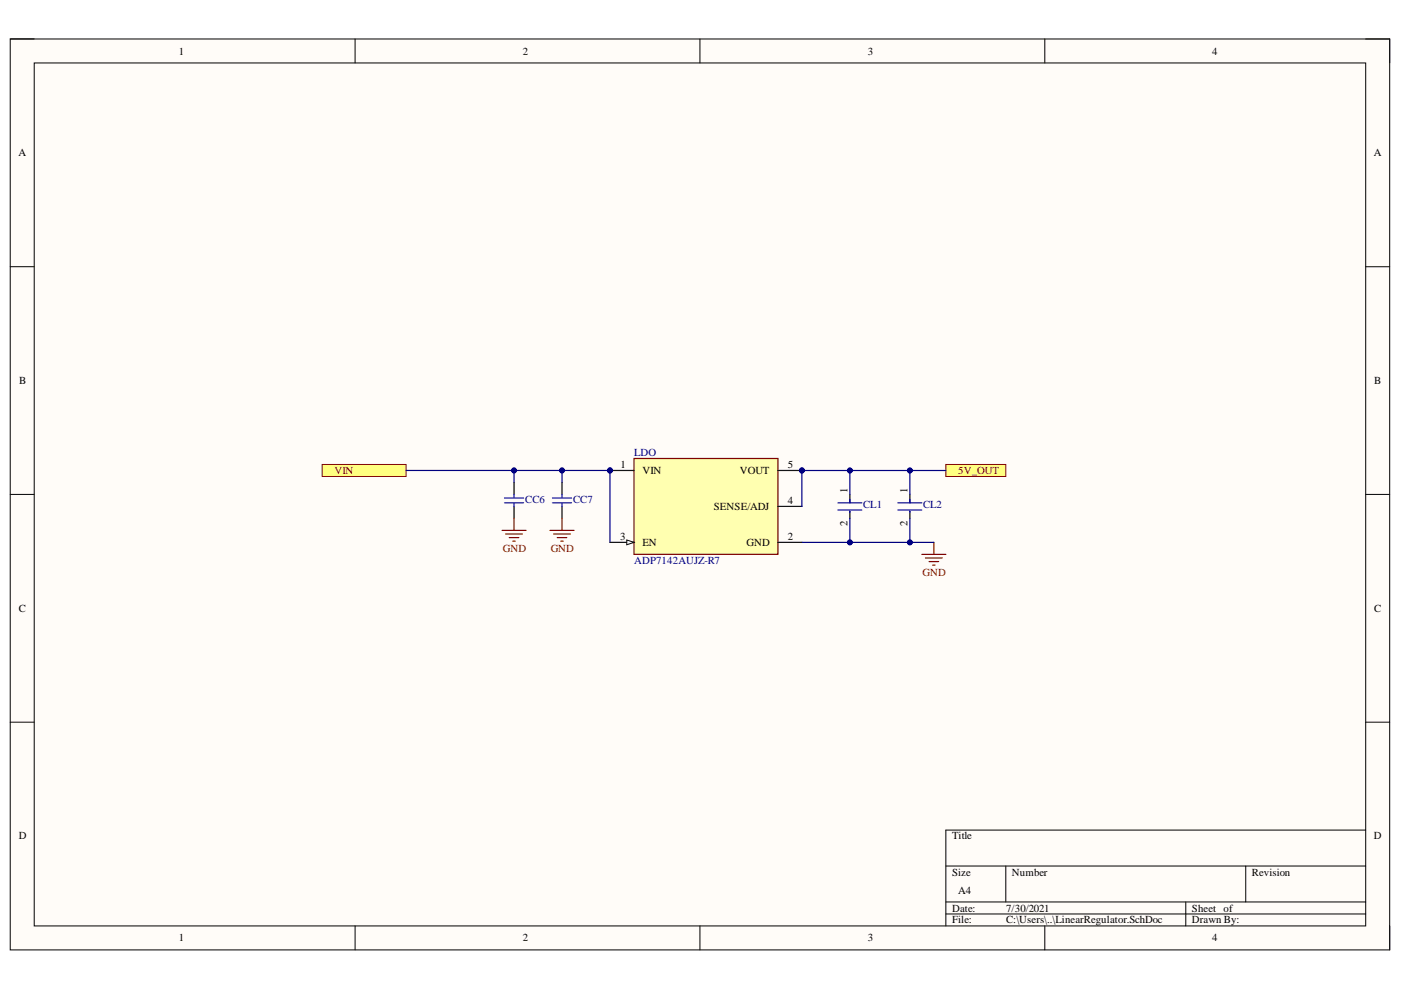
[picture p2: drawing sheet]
<svg xmlns="http://www.w3.org/2000/svg" width="297mm" height="210mm" viewBox="0 0 297 210" stroke-linecap="round" stroke-linejoin="round" font-family="sans-serif">
<defs><g id="words">
<g font-size="2.3">
<text x="37.9" y="11.6">1</text>
<text x="110.8" y="11.6">2</text>
<text x="184" y="11.6">3</text>
<text x="257" y="11.6">4</text>
<text x="3.9" y="33.1">A</text>
<text x="291.3" y="33.1">A</text>
<text x="4.1" y="81.4">B</text>
<text x="291.4" y="81.4">B</text>
<text x="131.6" y="99.2">1</text>
<text x="136.2" y="100.5">VIN</text>
<text x="156.9" y="100.5">VOUT</text>
<text x="167" y="99.2">5</text>
<text x="167" y="106.9">4</text>
<text x="179.7" y="104.6" transform="rotate(-90 179.7 104.6)">1</text>
<text x="192.4" y="104.6" transform="rotate(-90 192.4 104.6)">1</text>
<text x="151.4" y="108.1">SENSE/ADJ</text>
<text x="179.7" y="111.5" transform="rotate(-90 179.7 111.5)">2</text>
<text x="192.4" y="111.5" transform="rotate(-90 192.4 111.5)">2</text>
<text x="131.5" y="114.5">3</text>
<text x="136.2" y="115.7">EN</text>
<text x="158.3" y="115.7">GND</text>
<text x="167" y="114.5">2</text>
<text x="4" y="129.7">C</text>
<text x="291.4" y="129.7">C</text>
<text x="4" y="178">D</text>
<text x="201.9" y="178">Title</text>
<text x="291.3" y="178">D</text>
<text x="201.9" y="185.7">Size</text>
<text x="214.6" y="185.7">Number</text>
<text x="265.4" y="185.7">Revision</text>
<text x="203.1" y="189.5">A4</text>
<text x="201.9" y="193.3">Date:</text>
<text x="201.9" y="195.8">File:</text>
<text x="213.3" y="193.3">7/30/2021</text>
<text x="213.3" y="195.8">C:\Users\..\LinearRegulator.SchDoc</text>
<text x="252.7" y="193.3">Sheet of</text>
<text x="252.7" y="195.8">Drawn By:</text>
<text x="37.9" y="199.6">1</text>
<text x="110.8" y="199.6">2</text>
<text x="184" y="199.6">3</text>
<text x="257" y="199.6">4</text>
</g>
<g font-size="2.3" fill="#800000">
<text x="70.9" y="100.5">VIN</text>
<text x="203.1" y="100.5">5V_OUT</text>
<text x="106.6" y="117">GND</text>
<text x="116.8" y="117">GND</text>
<text x="195.6" y="122.1">GND</text>
</g>
<g font-size="2.3" fill="#000080">
<text x="134.4" y="96.7">LDO</text>
<text x="111.3" y="106.6">CC6</text>
<text x="121.5" y="106.6">CC7</text>
<text x="183" y="107.6">CL1</text>
<text x="195.7" y="107.6">CL2</text>
<text x="134.4" y="119.5">ADP7142AUJZ-R7</text>
</g>
</g></defs>
<path d="M2.2 8.3h292.4v193.1h-292.4z" fill-rule="evenodd" fill="#fffcf8"/>
<path d="M2.2 8.3h292.4v193.1h-292.4z" fill="none" stroke="#000" stroke-width=".21"/>
<path d="M7.3 13.3h282.3v183h-282.3z" fill-rule="evenodd" fill="#fffcf8"/>
<g fill="none" stroke="#000" stroke-width=".21">
<path d="M2.2 8.3h5.1M7.3 13.3h282.3v183h-282.3zM75.3 8.3v5M148.4 8.3v5M221.5 8.3v5M289.6 8.3h5v5M2.2 56.5h5.1M289.6 56.6h5M2.2 104.8h5.1M289.6 104.8h5M2.2 153.1h5.1M289.6 153.1h5"/>
<path d="M289.6 176h-89.1v20.3M75.3 196.3v5.1M148.4 196.3v5.1M200.5 183.6h89.1M200.5 191.2h89.1M200.5 193.8h89.1M213.3 183.6v7.6M221.5 196.3v5.1M251.4 191.2v5.1M264.1 183.6v7.6M294.6 196.3v5.1"/>
</g>
<path d="M68.3 98.5h17.8v2.5h-17.8z" fill-rule="evenodd" fill="#ffff80"/>
<path d="M68.3 98.5h17.8v2.5h-17.8z" fill="none" stroke="#800000" stroke-width=".21"/>
<path d="M200.5 98.5h12.8v2.5h-12.8z" fill-rule="evenodd" fill="#ffff80"/>
<path d="M200.5 98.5h12.8v2.5h-12.8z" fill="none" stroke="#800000" stroke-width=".21"/>
<path d="M195.5 117.5h5M196.2 118.3h3.6M197 119.1h2M197.7 119.8h.6M198 115v2.5" fill="none" stroke="#800000" stroke-width=".25"/>
<circle cx="129.3" cy="99.7" r=".51" fill="#000080"/>
<circle cx="129.3" cy="99.7" r=".51" fill="none" stroke="#000080" stroke-width=".21"/>
<circle cx="170" cy="99.7" r=".51" fill="#000080"/>
<circle cx="170" cy="99.7" r=".51" fill="none" stroke="#000080" stroke-width=".21"/>
<path d="M134.4 97.2h30.5v20.3h-30.5z" fill-rule="evenodd" fill="#ffffb0"/>
<path d="M134.4 97.2h30.5v20.3h-30.5z" fill="none" stroke="#800000" stroke-width=".25"/>
<path d="M129.3 99.8h5.1" fill="none" stroke="#000" stroke-width=".25"/>
<circle cx="129.3" cy="99.7" r=".51" fill="#000080"/>
<circle cx="129.3" cy="99.7" r=".51" fill="none" stroke="#000080" stroke-width=".21"/>
<path d="M129.3 115h5.1" fill="none" stroke="#000" stroke-width=".25"/>
<path d="M132.9 114.5l1.5 .5-1.5 .5z" fill="#f8fcff"/>
<path d="M132.9 114.5l1.5 .5-1.5 .5z" fill="none" stroke="#000" stroke-width=".21"/>
<path d="M164.9 99.8h5.1" fill="none" stroke="#000" stroke-width=".25"/>
<circle cx="170" cy="99.7" r=".51" fill="#000080"/>
<circle cx="170" cy="99.7" r=".51" fill="none" stroke="#000080" stroke-width=".21"/>
<path d="M164.9 115h5.1M164.9 107.4h5.1M180.2 104.8v1.8M180.2 108.4v1.5M192.9 104.8v1.8M192.9 108.4v1.5" fill="none" stroke="#000" stroke-width=".25"/>
<path d="M177.7 106.6h5M177.7 108.1h5M180.2 105.9v.7M180.2 108.4v.2M190.4 106.6h5.1M190.4 108.1h5.1M192.9 105.9v.7M192.9 108.4v.2" fill="none" stroke="#00f" stroke-width=".25"/>
<path d="M180.2 99.8v5" fill="none" stroke="#000080" stroke-width=".25"/>
<circle cx="180.2" cy="99.8" r=".51" fill="#000080"/>
<circle cx="180.2" cy="99.8" r=".51" fill="none" stroke="#000080" stroke-width=".21"/>
<path d="M192.9 99.8v5" fill="none" stroke="#000080" stroke-width=".25"/>
<circle cx="192.9" cy="99.8" r=".51" fill="#000080"/>
<circle cx="192.9" cy="99.8" r=".51" fill="none" stroke="#000080" stroke-width=".21"/>
<path d="M192.9 109.9v5.1" fill="none" stroke="#000080" stroke-width=".25"/>
<circle cx="192.9" cy="115" r=".51" fill="#000080"/>
<circle cx="192.9" cy="115" r=".51" fill="none" stroke="#000080" stroke-width=".21"/>
<path d="M180.2 109.9v5.1" fill="none" stroke="#000080" stroke-width=".25"/>
<circle cx="180.2" cy="115" r=".51" fill="#000080"/>
<circle cx="180.2" cy="115" r=".51" fill="none" stroke="#000080" stroke-width=".21"/>
<path d="M109 102.3v2.5M109 107.4v2.5M119.2 102.3v2.5M119.2 107.4v2.5" fill="none" stroke="#000" stroke-width=".25"/>
<path d="M106.9 105.6h4.1M106.9 106.6h4.1M109 104.8v.8M109 106.6v.8M117.1 105.6h4.1M117.1 106.6h4.1M119.2 104.8v.8M119.2 106.6v.8" fill="none" stroke="#00f" stroke-width=".25"/>
<path d="M109 99.8v2.5" fill="none" stroke="#000080" stroke-width=".25"/>
<circle cx="109" cy="99.7" r=".51" fill="#000080"/>
<circle cx="109" cy="99.7" r=".51" fill="none" stroke="#000080" stroke-width=".21"/>
<path d="M119.2 99.8v2.5" fill="none" stroke="#000080" stroke-width=".25"/>
<circle cx="119.2" cy="99.7" r=".51" fill="#000080"/>
<circle cx="119.2" cy="99.7" r=".51" fill="none" stroke="#000080" stroke-width=".21"/>
<path d="M106.4 112.5h5.1M107.2 113.2h3.6M108 114h2M108.7 114.7h.5M109 109.9v2.6M116.6 112.5h5.1M117.4 113.2h3.5M118.1 114h2.1M118.9 114.7h.5M119.2 109.9v2.6" fill="none" stroke="#800000" stroke-width=".25"/>
<path d="M86.1 99.8h43.2v15.2" fill="none" stroke="#000080" stroke-width=".25"/>
<circle cx="129.3" cy="99.7" r=".51" fill="#000080"/>
<circle cx="129.3" cy="99.7" r=".51" fill="none" stroke="#000080" stroke-width=".21"/>
<circle cx="119.2" cy="99.7" r=".51" fill="#000080"/>
<circle cx="119.2" cy="99.7" r=".51" fill="none" stroke="#000080" stroke-width=".21"/>
<circle cx="109" cy="99.7" r=".51" fill="#000080"/>
<circle cx="109" cy="99.7" r=".51" fill="none" stroke="#000080" stroke-width=".21"/>
<path d="M170 115h28" fill="none" stroke="#000080" stroke-width=".25"/>
<circle cx="192.9" cy="115" r=".51" fill="#000080"/>
<circle cx="192.9" cy="115" r=".51" fill="none" stroke="#000080" stroke-width=".21"/>
<circle cx="180.2" cy="115" r=".51" fill="#000080"/>
<circle cx="180.2" cy="115" r=".51" fill="none" stroke="#000080" stroke-width=".21"/>
<path d="M200.5 99.8h-30.5v7.6" fill="none" stroke="#000080" stroke-width=".25"/>
<circle cx="192.9" cy="99.8" r=".51" fill="#000080"/>
<circle cx="192.9" cy="99.8" r=".51" fill="none" stroke="#000080" stroke-width=".21"/>
<circle cx="180.2" cy="99.8" r=".51" fill="#000080"/>
<circle cx="180.2" cy="99.8" r=".51" fill="none" stroke="#000080" stroke-width=".21"/>
<circle cx="170" cy="99.7" r=".51" fill="#000080"/>
<circle cx="170" cy="99.7" r=".51" fill="none" stroke="#000080" stroke-width=".21"/>
<use href="#words"/>
</svg>
